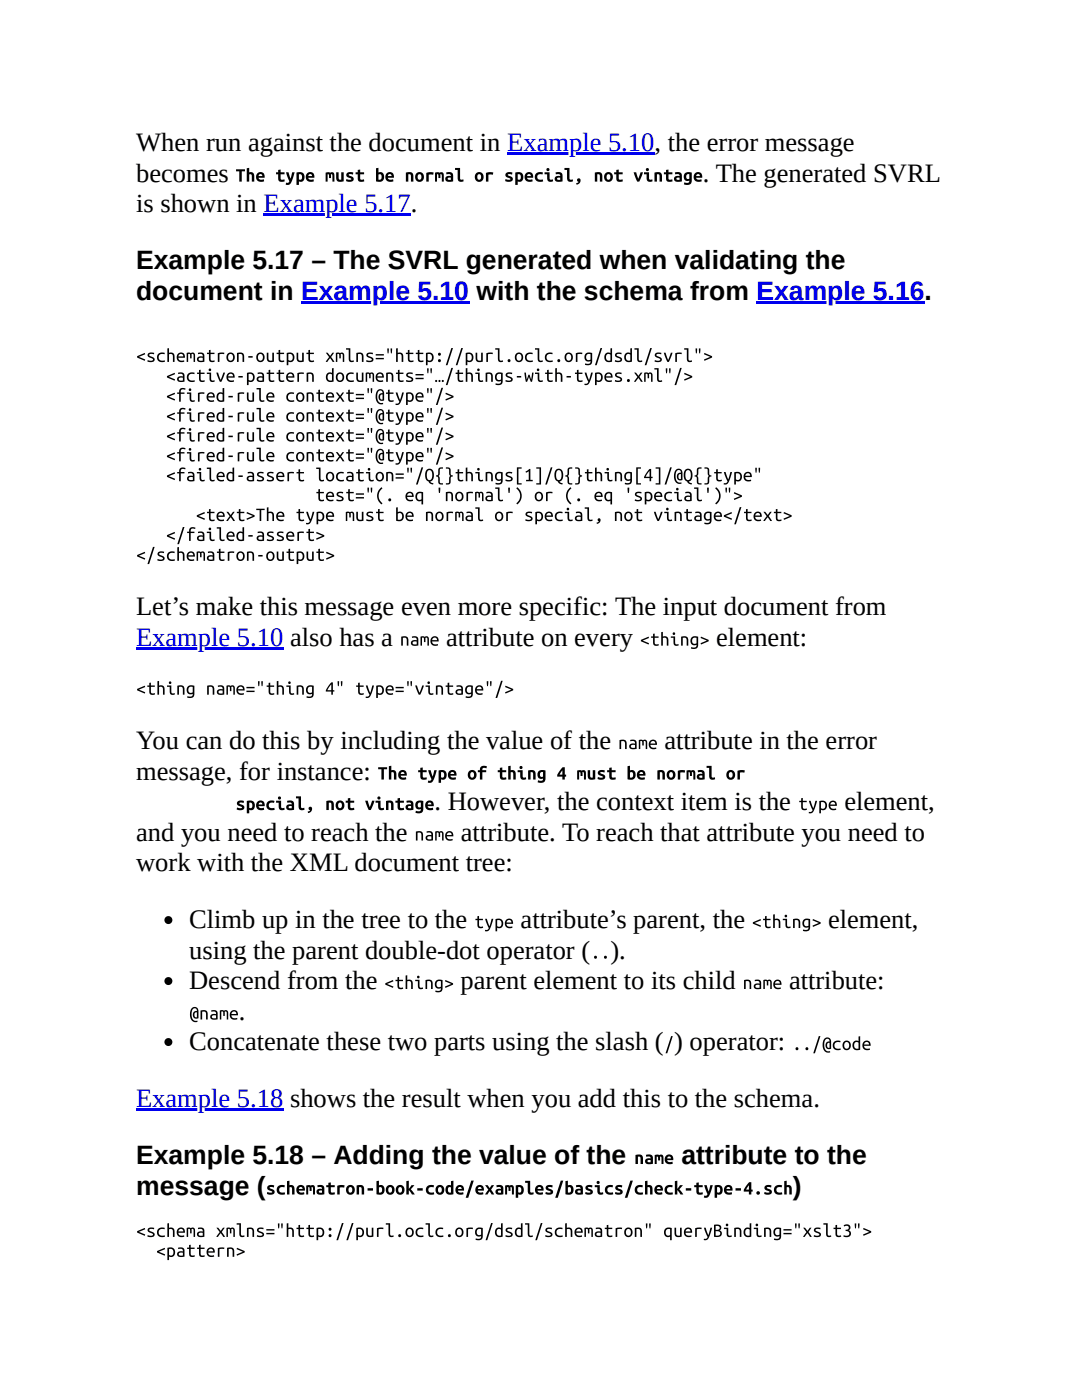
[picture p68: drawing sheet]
<svg xmlns="http://www.w3.org/2000/svg" width="216mm" height="279mm" viewBox="0 0 216 279" stroke-linecap="round" stroke-linejoin="round" font-family="sans-serif">
<defs><g id="words">
<g font-size="5.3">
<text x="27.2" y="30.2">When run against the document in Example 5.10, the error message</text>
<text x="27.2" y="36.2">becomes</text>
<text x="140.3" y="36.2">. The generated SVRL</text>
<text x="27.2" y="42.3">is shown in Example 5.17.</text>
<text x="27.2" y="53.7">Example 5.17 – The SVRL generated when validating the</text>
<text x="27.2" y="59.8">document in Example 5.10 with the schema from Example 5.16.</text>
<text x="27.2" y="122.8">Let’s make this message even more specific: The input document from</text>
<text x="89" y="128.9">attribute on every</text>
<text x="142.9" y="128.9">element:</text>
<text x="27.2" y="149.5">You can do this by including the value of the</text>
<text x="132.6" y="149.5">attribute in the error</text>
<text x="27.2" y="155.6">message, for instance:</text>
<text x="86.7" y="161.7">. However, the context item is the</text>
<text x="168.5" y="161.7">element,</text>
<text x="27.2" y="167.7">and you need to reach the</text>
<text x="92" y="167.7">attribute. To reach that attribute you need to</text>
<text x="27.2" y="173.8">work with the XML document tree:</text>
<text x="37.7" y="185.2">Climb up in the tree to the</text>
<text x="103.9" y="185.2">attribute’s parent, the</text>
<text x="165.2" y="185.2">element,</text>
<text x="37.7" y="191.3">using the parent double-dot operator (</text>
<text x="121.8" y="191.3">).</text>
<text x="37.7" y="197.4">Descend from the</text>
<text x="91.9" y="197.4">parent element to its child</text>
<text x="157.4" y="197.4">attribute:</text>
<text x="47.7" y="203.5">.</text>
<text x="37.7" y="209.5">Concatenate these two parts using the slash ( ) operator:</text>
<text x="27.2" y="232.3">Example 5.18 – Adding the value of the</text>
<text x="136" y="232.3">attribute to the</text>
<text x="27.2" y="238.4">message (</text>
<text x="158.2" y="238.4">)</text>
</g>
<g font-size="5.3" fill="#00e">
<text x="27.2" y="128.9">Example 5.10 also has a</text>
<text x="27.2" y="220.9">Example 5.18 shows the result when you add this to the schema.</text>
</g>
<g font-size="4">
<text x="47" y="36.2">The type must be normal or special, not vintage</text>
<text x="27.2" y="72.2">&lt;schematron-output xmlns=&quot;http://purl.oclc.org/dsdl/svrl&quot;&gt;</text>
<text x="33.1" y="76.2">&lt;active-pattern documents=&quot;…/things-with-types.xml&quot;/&gt;</text>
<text x="33.1" y="80.2">&lt;fired-rule context=&quot;@type&quot;/&gt;</text>
<text x="33.1" y="84.1">&lt;fired-rule context=&quot;@type&quot;/&gt;</text>
<text x="33.1" y="88.1">&lt;fired-rule context=&quot;@type&quot;/&gt;</text>
<text x="33.1" y="92.1">&lt;fired-rule context=&quot;@type&quot;/&gt;</text>
<text x="33.1" y="96">&lt;failed-assert location=&quot;/Q{}things[1]/Q{}thing[4]/@Q{}type&quot;</text>
<text x="62.9" y="100">test=&quot;(. eq 'normal') or (. eq 'special')&quot;&gt;</text>
<text x="33.1" y="107.9">&lt;/failed-assert&gt;</text>
<text x="39.1" y="104">&lt;text&gt;The type must be normal or special, not vintage&lt;/text&gt;</text>
<text x="27.2" y="111.9">&lt;/schematron-output&gt;</text>
<text x="79.8" y="128.9">name</text>
<text x="127.7" y="128.9">&lt;thing&gt;</text>
<text x="27.2" y="138.6">&lt;thing name=&quot;thing 4&quot; type=&quot;vintage&quot;/&gt;</text>
<text x="123.3" y="149.5">name</text>
<text x="75.4" y="155.6">The type of thing 4 must be normal or</text>
<text x="47" y="161.7">special, not vintage</text>
<text x="159.2" y="161.7">type</text>
<text x="82.7" y="167.7">name</text>
<text x="94.6" y="185.2">type</text>
<text x="150" y="185.2">&lt;thing&gt;</text>
<text x="117.8" y="191.3">..</text>
<text x="76.7" y="197.4">&lt;thing&gt;</text>
<text x="148.2" y="197.4">name</text>
<text x="37.7" y="203.5">@name</text>
<text x="132.5" y="209.5">/</text>
<text x="158" y="209.5">../@code</text>
<text x="126.6" y="232.3">name</text>
<text x="53" y="238.4">schematron-book-code/examples/basics/check-type-4.sch</text>
<text x="27.2" y="246.9">&lt;schema xmlns=&quot;http://purl.oclc.org/dsdl/schematron&quot; queryBinding=&quot;xslt3&quot;&gt;</text>
<text x="31.1" y="250.8">&lt;pattern&gt;</text>
</g>
</g></defs>
<g fill="#00e">
<path d="M101.2 30.4h29.4v.6h-29.4z"/>
<path d="M52.6 42.6h29.4v.5h-29.4z"/>
<path d="M60.1 60.1h33.5v.5h-33.5z"/>
<path d="M151 60.1h33.5v.5h-33.5z"/>
<path d="M27.2 129.1h29.4v.5h-29.4z"/>
</g>
<g fill="#000">
<circle cx="33.6" cy="195.8" r=".79"/>
<circle cx="33.6" cy="183.6" r=".79"/>
<circle cx="33.6" cy="208" r=".79"/>
</g>
<path d="M27.2 221.2h29.4v.5h-29.4z" fill="#00e"/>
<use href="#words"/>
</svg>
